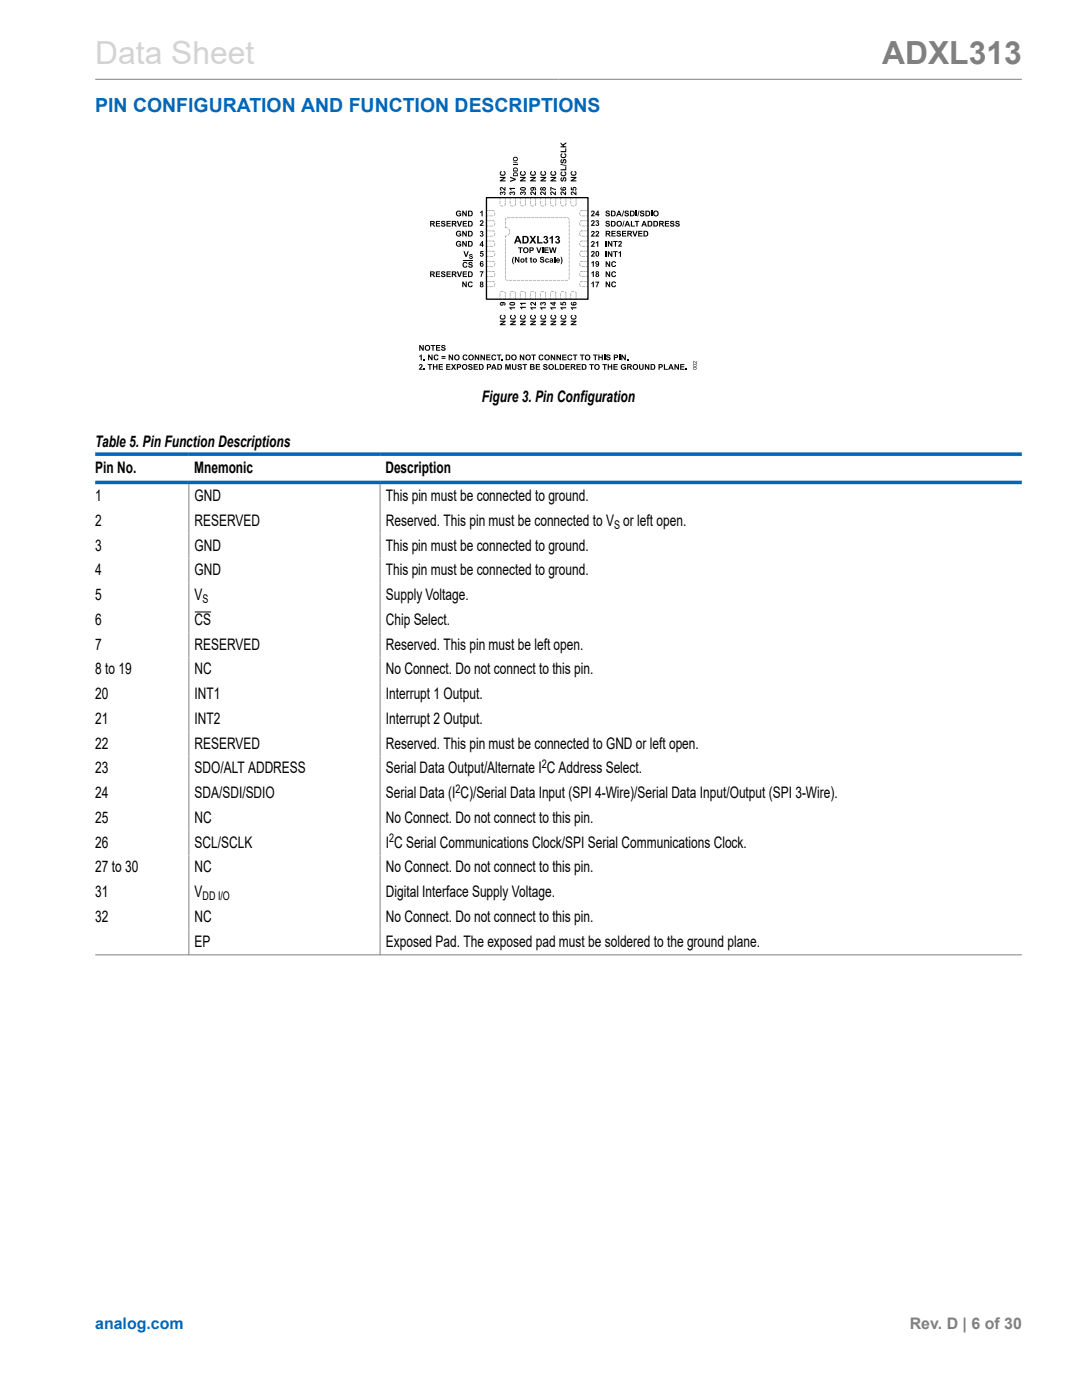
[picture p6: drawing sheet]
<svg xmlns="http://www.w3.org/2000/svg" width="216mm" height="279mm" viewBox="0 0 216 279" stroke-linecap="round" stroke-linejoin="round" font-family="sans-serif">
<defs><g id="words">
<text font-size="6.3" fill="#d3d3d3" x="19" y="12.7">Data Sheet</text>
<text font-size="6.3" fill="#808080" x="176" y="12.7">ADXL313</text>
<text font-size="3.9" fill="#0067b8" x="19" y="22.3">PIN CONFIGURATION AND FUNCTION DESCRIPTIONS</text>
<g font-size="3.2">
<text x="96.2" y="80.2">Figure 3. Pin Configuration</text>
<text x="19" y="89.3">Table 5. Pin Function Descriptions</text>
<text x="19" y="94.4">Pin No.</text>
<text x="38.7" y="94.4">Mnemonic</text>
<text x="76.9" y="94.4">Description</text>
<text x="19" y="100">1</text>
<text x="38.8" y="100">GND</text>
<text x="77" y="100">This pin must be connected to ground.</text>
<text x="19" y="105">2</text>
<text x="38.8" y="105">RESERVED</text>
<text x="77" y="105">Reserved. This pin must be connected to V or left open.</text>
<text x="19" y="109.9">3</text>
<text x="38.8" y="109.9">GND</text>
<text x="77" y="109.9">This pin must be connected to ground.</text>
<text x="19" y="114.8">4</text>
<text x="19" y="119.8">5</text>
<text x="38.8" y="114.8">GND</text>
<text x="38.8" y="119.8">V</text>
<text x="77" y="114.8">This pin must be connected to ground.</text>
<text x="77" y="119.8">Supply Voltage.</text>
<text x="19" y="124.7">6</text>
<text x="38.8" y="124.7">CS</text>
<text x="77" y="124.7">Chip Select.</text>
<text x="19" y="129.7">7</text>
<text x="38.8" y="129.7">RESERVED</text>
<text x="77" y="129.7">Reserved. This pin must be left open.</text>
<text x="19" y="134.6">8 to 19</text>
<text x="38.8" y="134.6">NC</text>
<text x="77" y="134.6">No Connect. Do not connect to this pin.</text>
<text x="19" y="139.5">20</text>
<text x="38.8" y="139.5">INT1</text>
<text x="77" y="139.5">Interrupt 1 Output.</text>
<text x="19" y="144.5">21</text>
<text x="19" y="149.4">22</text>
<text x="38.8" y="144.5">INT2</text>
<text x="38.8" y="149.4">RESERVED</text>
<text x="77" y="144.5">Interrupt 2 Output.</text>
<text x="77" y="149.4">Reserved. This pin must be connected to GND or left open.</text>
<text x="19" y="154.3">23</text>
<text x="38.8" y="154.3">SDO/ALT ADDRESS</text>
<text x="77" y="154.3">Serial Data Output/Alternate I C Address Select.</text>
<text x="19" y="159.3">24</text>
<text x="38.8" y="159.3">SDA/SDI/SDIO</text>
<text x="77" y="159.3">Serial Data (I C)/Serial Data Input (SPI 4-Wire)/Serial Data Input/Output (SPI 3-Wire).</text>
<text x="19" y="164.2">25</text>
<text x="38.8" y="164.2">NC</text>
<text x="77" y="164.2">No Connect. Do not connect to this pin.</text>
<text x="19" y="169.2">26</text>
<text x="38.8" y="169.2">SCL/SCLK</text>
<text x="77" y="169.2">I C Serial Communications Clock/SPI Serial Communications Clock.</text>
<text x="19" y="174.1">27 to 30</text>
<text x="19" y="179">31</text>
<text x="38.8" y="174.1">NC</text>
<text x="38.8" y="179">V</text>
<text x="77" y="174.1">No Connect. Do not connect to this pin.</text>
<text x="77" y="179">Digital Interface Supply Voltage.</text>
<text x="19" y="184">32</text>
<text x="38.8" y="184">NC</text>
<text x="77" y="184">No Connect. Do not connect to this pin.</text>
<text x="38.8" y="188.9">EP</text>
<text x="77" y="188.9">Exposed Pad. The exposed pad must be soldered to the ground plane.</text>
</g>
<text font-size="3.2" fill="#0067b8" x="19" y="265.3">analog.com</text>
<text font-size="3.2" fill="#808080" x="181.5" y="265.3">Rev. D | 6 of 30</text>
<g font-size="2.4">
<text x="122.5" y="105.6">S</text>
<text x="40.4" y="120.4">S</text>
<text x="108.1" y="153.3">2</text>
<text x="90.9" y="158.2">2</text>
<text x="77.7" y="168.1">2</text>
<text x="40.4" y="179.7">DD I/O</text>
</g>
</g></defs>
<path d="M19 15.8h184.9" fill="none" stroke="#808080" stroke-width=".2"/>
<g fill="#000">
<path d="M99.8 34.2l.2-.1 .1 .2-.1 .1a.35 .35 0 0 0 .3 .5 .35 .35 0 0 0 .3-.5l-.1-.1v-.2a.55 .55 0 0 1 .2 .8 .55 .55 0 0 1-.8 .1 .55 .55 0 0 1-.1-.8zM99.8 38.3l.2-.1 .3 .2a.36 .36 0 0 1 .6 0 .36 .36 0 0 1-.3 .6l-.1-.3a.17 .17 0 0 0 .2-.2 .17 .17 0 0 0-.3-.1 .17 .17 0 0 0 0 .3l-.5-.2 .1 .4a.35 .35 0 0 1-.3-.2 .35 .35 0 0 1 .1-.4zM99.8 37.4a.68 .68 0 0 1 .9 .4v-.5h.2v.8l-.3-.1a.62 .62 0 0 0-.7-.4l.2 .5-.4-.3zM99.7 35.3h1.2v.2l-.8 .5h.8v.2h-1.2v-.2l.8-.5h-.8zM101.7 38.3l.2-.1 .3 .2a.36 .36 0 0 1 .6 0 .36 .36 0 0 1-.3 .6l-.1-.3a.17 .17 0 0 0 .2-.2 .17 .17 0 0 0-.3-.1 .17 .17 0 0 0 0 .3l-.5-.2 .1 .4a.35 .35 0 0 1-.3-.2 .35 .35 0 0 1 .1-.4zM101.6 37.5h1.2v.2h-.8l.1 .3h-.2zM101.8 35.3l1.1 .4v.2l-1.1 .4v-.2l.8-.3-.8-.3zM102.4 32.7h.9v.2h-.9zM102.4 32.3l.9 .2v.1l-.9-.2zM103.9 34.2l.2-.1v.2l-.1 .1a.35 .35 0 0 0 .3 .5 .35 .35 0 0 0 .4-.5l-.2-.1v-.2a.55 .55 0 0 1 .2 .8 .55 .55 0 0 1-.7 .1 .55 .55 0 0 1-.1-.8zM103.9 38.3l.2-.1 .2 .2a.36 .36 0 0 1 .6 0 .36 .36 0 0 1-.3 .6v-.3a.17 .17 0 0 0 .1-.2 .17 .17 0 0 0-.2-.1 .17 .17 0 0 0-.1 .3l-.4-.2 .1 .4a.35 .35 0 0 1-.3-.2 .35 .35 0 0 1 .1-.4zM103.8 35.3h1.1v.2l-.7 .5h.7v.2h-1.1v-.2l.7-.5h-.7z"/>
<path d="M105.9 34.2l.2-.1 .1 .2-.2 .1a.35 .35 0 0 0 .3 .5 .35 .35 0 0 0 .4-.5l-.2-.1 .1-.2a.55 .55 0 0 1 .2 .8 .55 .55 0 0 1-.8 .1 .55 .55 0 0 1-.1-.8zM105.9 38.3a.68 .68 0 0 1 .8 .3v-.4h.2v.8l-.2-.1a.62 .62 0 0 0-.7-.4l.2 .4-.4-.2zM105.8 35.3h1.1v.2l-.7 .5h.7v.2h-1.1v-.2l.7-.5h-.7zM107.9 34.2l.2-.1 .1 .2-.1 .1a.35 .35 0 0 0 .3 .5 .35 .35 0 0 0 .3-.5l-.2-.1 .1-.2a.55 .55 0 0 1 .2 .8 .55 .55 0 0 1-.8 .1 .55 .55 0 0 1-.1-.8zM107.9 38.3a.68 .68 0 0 1 .8 .3v-.4h.2v.8l-.2-.1a.62 .62 0 0 0-.7-.4l.1 .4-.3-.2zM107.8 35.3h1.2v.2l-.8 .5h.8v.2h-1.2v-.2l.8-.5h-.8zM109.8 37.3l1.1 .4v.2l-.9-.3v.5h-.2zM109.9 34.2l.3-.1v.2l-.1 .1a.35 .35 0 0 0 .3 .5 .35 .35 0 0 0 .3-.5l-.1-.1v-.2a.55 .55 0 0 1 .2 .8 .55 .55 0 0 1-.8 .1 .55 .55 0 0 1-.1-.8zM109.9 38.3a.68 .68 0 0 1 .8 .3v-.4h.2v.8l-.2-.1a.62 .62 0 0 0-.7-.4l.1 .4-.3-.2zM109.8 35.3h1.2v.2l-.8 .5h.8v.2h-1.2v-.2l.8-.5h-.8zM112 34.3l.2-.1v.2l-.1 .1a.35 .35 0 0 0 .3 .5 .35 .35 0 0 0 .4-.5l-.2-.1v-.2a.55 .55 0 0 1 .2 .8 .55 .55 0 0 1-.8 .1 .55 .55 0 0 1 0-.8zM112 30.7l.2-.1v.2l-.1 .1a.35 .35 0 0 0 .3 .4 .35 .35 0 0 0 .4-.4l-.2-.1v-.2a.55 .55 0 0 1 .2 .8 .55 .55 0 0 1-.8 .1 .55 .55 0 0 1 0-.8z"/>
<path d="M111.9 35.5l.3-.1-.2 .5 .1 .1 .1-.1a.43 .43 0 0 1 .6-.5 .43 .43 0 0 1 .1 .7l-.3 .2v-.3a.22 .22 0 0 0 .2-.2 .22 .22 0 0 0-.2-.2 .41 .41 0 0 1-.2 .5 .41 .41 0 0 1-.5-.1zM111.9 31.9l.3-.1-.2 .5 .1 .1 .1-.1a.43 .43 0 0 1 .6-.5 .43 .43 0 0 1 .1 .7l-.3 .2v-.3a.22 .22 0 0 0 .2-.2 .22 .22 0 0 0-.2-.2 .41 .41 0 0 1-.2 .5 .41 .41 0 0 1-.5-.1zM111.9 38.3a.68 .68 0 0 1 .9 .3v-.4h.2v.8l-.3-.1a.62 .62 0 0 0-.7-.4l.2 .4-.4-.2zM111.9 33.8h.9v-.6h.2v.8h-1.1zM111.9 30.2h.9v-.6h.2v.8h-1.1zM111.9 28.4l.4 .4 .7-.4v.3l-.5 .3 .1 .2h.4v.2h-1.1v-.2h.5l-.5-.5zM111.8 32.7l1.2 .3v.2l-1.2-.3zM114 34.2l.2-.1v.2l-.1 .1a.35 .35 0 0 0 .3 .5 .35 .35 0 0 0 .4-.5l-.2-.1 .1-.2a.55 .55 0 0 1 .2 .8 .55 .55 0 0 1-.8 .1 .55 .55 0 0 1-.1-.8zM113.9 37.3h.2v.5h.2a.38 .38 0 0 1 .3-.5 .38 .38 0 0 1 .4 .3 .38 .38 0 0 1-.3 .5l.1-.3a.19 .19 0 0 0-.2-.3 .21 .21 0 0 0-.1 .4v.1l-.6-.1zM114 38.3a.68 .68 0 0 1 .8 .3v-.4h.2v.8l-.2-.1a.62 .62 0 0 0-.7-.4l.1 .4-.3-.2zM113.9 35.3h1.1v.2l-.7 .5h.7v.2h-1.1v-.2l.7-.5h-.7zM87 44.1h.8v.2h-.6v.2h.6v.2h-.6v.3h.6v.2h-.8z"/>
<path d="M87 54.2h.8v.2h-.6v.2h.6v.2h-.6v.3h.6v.2h-.8zM88.1 44.2l.5-.1 .2 .2 .1 .1h-.3l-.3-.1-.1 .1 .1 .1a.43 .43 0 0 1 .6 .5 .43 .43 0 0 1-.8 .1l-.1-.2 .2-.1a.22 .22 0 0 0 .2 .3 .22 .22 0 0 0 .2-.3 .43 .43 0 0 1-.5-.2 .43 .43 0 0 1 0-.4zM88.1 54.2h.5l.2 .1 .1 .2h-.3l-.3-.2-.1 .1 .1 .1a.43 .43 0 0 1 .6 .6 .43 .43 0 0 1-.8 .1l-.1-.3h.2a.22 .22 0 0 0 .2 .3 .22 .22 0 0 0 .2-.3 .43 .43 0 0 1-.5-.2 .43 .43 0 0 1 0-.5zM89.1 44.1h.8v.2h-.6v.2h.6v.2h-.6v.3h.7v.2h-.9zM89.1 54.2h.8v.2h-.6v.2h.6v.2h-.6v.3h.7v.2h-.9zM91.1 42.2l.6-.2 .3 .4h-.2a.32 .32 0 0 0-.5 0 .32 .32 0 0 0 0 .4 .32 .32 0 0 0 .5 0h-.3v-.2h.5v.4a.62 .62 0 0 1-.9 .1 .62 .62 0 0 1 0-.9zM91.1 46.2l.6-.1 .3 .3h-.2a.32 .32 0 0 0-.5 0 .32 .32 0 0 0 0 .5 .32 .32 0 0 0 .5-.1h-.3v-.2h.5v.4a.62 .62 0 0 1-.9 .1 .62 .62 0 0 1 0-.9zM91.1 48.2l.6-.1 .3 .3h-.2a.32 .32 0 0 0-.5 0 .32 .32 0 0 0 0 .5 .32 .32 0 0 0 .5-.1h-.3v-.2h.5v.5a.62 .62 0 0 1-.9 0 .62 .62 0 0 1 0-.9zM91.1 44.1h.3l.3 .8 .3-.8h.2l-.4 1.1h-.2zM91.1 54.2h.3l.3 .8 .3-.8h.2l-.4 1.1h-.2zM92.2 42h.3l.4 .8v-.8h.2v1.2h-.2l-.4-.8v.8h-.3zM92.2 46.1h.3l.4 .7v-.7h.2v1.1h-.2l-.4-.7v.7h-.3z"/>
<path d="M92.2 48.1h.3l.4 .7v-.7h.2v1.1h-.2l-.4-.7v.7h-.3zM92.2 56.2h.3l.4 .7v-.7h.2v1.1h-.2l-.4-.7v.7h-.3zM92.3 44.1h.9v.2h-.6v.2h.5v.2h-.5v.3h.6v.2h-.9zM92.3 54.2h.9v.2h-.6v.2h.5v.2h-.5v.3h.6v.2h-.9zM92.5 50.1h.2l.3 .9 .3-.9h.2l-.4 1.2h-.2zM93.7 50.8l.4-.1 .2 .3-.3-.1-.2 .1a.39 .39 0 0 1 .5 .3 .39 .39 0 0 1-.3 .5 .39 .39 0 0 1-.4-.4l.2-.1a.18 .18 0 0 0 .2 .2 .18 .18 0 0 0 .1-.2 .34 .34 0 0 1-.4-.1 .34 .34 0 0 1 0-.4zM93.5 56.3l.6-.1 .2 .3h-.2l-.1-.1a.35 .35 0 0 0-.4 .3 .35 .35 0 0 0 .4 .4l.1-.2 .2 .1a.55 .55 0 0 1-.8 .2 .55 .55 0 0 1 0-.9zM95.9 46.2a.31 .31 0 0 1 .4 0 .31 .31 0 0 1 0 .4 .36 .36 0 0 1 0 .6 .36 .36 0 0 1-.6-.3h.2a.17 .17 0 0 0 .3 .1 .17 .17 0 0 0 .1-.2 .17 .17 0 0 0-.3-.1l.2-.4-.4 .1zM95.7 54.1h.8l-.4 1.2h-.2v-.2l.3-.8h-.5zM95.9 50.1h.6v.2h-.5v.2a.38 .38 0 0 1 .5 .3 .38 .38 0 0 1-.3 .4 .38 .38 0 0 1-.5-.3l.3 .1a.19 .19 0 0 0 .3-.2 .19 .19 0 0 0-.3-.1h-.2zM95.8 42.3l.5-.3v1.2h-.2v-.8l-.3 .1zM95.9 44a.42 .42 0 0 1 .6 .3 .42 .42 0 0 1-.4 .5l.4 .1v.2h-.8l.1-.2a.62 .62 0 0 0 .4-.7l-.5 .1z"/>
<path d="M102.4 51.2h.2l-.2 .8 .2 .7a1.01 1.01 0 0 1-.2-1.5zM102.7 51.3h.3l.4 .7v-.7h.2v1.1h-.2l-.4-.7v.7h-.3zM103.4 49.4h.9v.2h-.3v.9h-.3v-.9h-.3zM104.9 51.4l.2-.1v.3h.1v.2h-.1v.4l.1 .2-.3-.1-.1-.5zM105.7 47.1h.3l.3 .5 .3-.5h.4l-.5 .7 .5 .8h-.3l-.4-.5-.3 .5h-.4l.5-.8zM105.8 51.4l.2-.1v.3h.2v.2h-.2l.1 .4 .1 .2-.3-.1-.2-.5zM107.2 47.1h.3v1.2h.8v.3h-1.1zM107 49.4h.2l.3 .8 .3-.8h.3l-.4 1.1h-.3zM107.9 51.3h.4l.3 .2v.1h-.2l-.3-.1-.1 .1 .1 .1a.43 .43 0 0 1 .5 .5 .43 .43 0 0 1-.8 .1l-.1-.3h.2a.22 .22 0 0 0 .3 .3 .22 .22 0 0 0 .1-.3 .43 .43 0 0 1-.4-.2 .43 .43 0 0 1 0-.5zM108.2 49.4h.2v1.1h-.2zM108.6 47.2a.41 .41 0 0 1 .6 0 .41 .41 0 0 1-.1 .6 .48 .48 0 0 1 0 .8 .48 .48 0 0 1-.7-.4h.3a.23 .23 0 0 0 .3 .1 .23 .23 0 0 0 .1-.3 .23 .23 0 0 0-.3-.1v-.2a.18 .18 0 0 0 .2-.2 .18 .18 0 0 0-.2-.2l-.1 .2h-.3zM108.6 49.4h.9v.2h-.7v.2h.6v.2h-.6v.3h.7v.2h-.9z"/>
<path d="M108.9 51.7l.4-.1 .2 .2-.3-.1a.23 .23 0 0 0-.2 .3 .23 .23 0 0 0 .3 .2l.2-.1a.42 .42 0 0 1-.6 .2 .42 .42 0 0 1 0-.6zM109.6 49.4h.2l.2 .7 .2-.7h.3l.2 .8 .1-.8h.3l-.3 1.1h-.3l-.2-.9-.2 .9h-.3zM109.7 47.5l.4-.4h.2v1.5h-.3v-1.1l-.3 .2zM110.6 51.3h.2v1.1h-.2zM110.9 47.2a.41 .41 0 0 1 .6 0 .41 .41 0 0 1 0 .6 .48 .48 0 0 1 0 .8 .48 .48 0 0 1-.7-.4h.2a.23 .23 0 0 0 .3 .1 .23 .23 0 0 0 .2-.3 .23 .23 0 0 0-.4-.1l.1-.2a.18 .18 0 0 0 .2-.2 .18 .18 0 0 0-.2-.2l-.2 .2h-.2zM111.8 51.2a.9 .9 0 0 1 0 1.5l.2-.7zM118 52.4l.5-.3v1.1h-.2v-.8l-.3 .2zM118 54.4l.5-.3v1.2h-.2v-.9l-.3 .2zM118 56.5l.5-.3v1.1h-.2v-.8l-.3 .2zM118.1 42.1a.42 .42 0 0 1 .5 .3 .42 .42 0 0 1-.3 .5l.4 .1v.2h-.8l.1-.2a.62 .62 0 0 0 .4-.7l-.5 .1zM118.1 44a.42 .42 0 0 1 .5 .3 .42 .42 0 0 1-.3 .5l.4 .1v.2h-.8l.1-.2a.62 .62 0 0 0 .4-.7l-.5 .1zM118.1 46.2a.42 .42 0 0 1 .5 .2 .42 .42 0 0 1-.3 .6h.4v.2h-.8l.1-.2a.62 .62 0 0 0 .4-.7l-.5 .1z"/>
<path d="M118.1 48.2a.42 .42 0 0 1 .5 .3 .42 .42 0 0 1-.3 .5l.4 .1v.2h-.8l.1-.3a.62 .62 0 0 0 .4-.7l-.5 .2zM118.1 50.2a.42 .42 0 0 1 .5 .2 .42 .42 0 0 1-.3 .6h.4v.2h-.8l.1-.2a.62 .62 0 0 0 .4-.7l-.5 .1zM118.9 44a.31 .31 0 0 1 .5 0 .31 .31 0 0 1-.1 .5 .36 .36 0 0 1 0 .6 .36 .36 0 0 1-.5-.3h.2a.17 .17 0 0 0 .3 .1 .17 .17 0 0 0 0-.3 .17 .17 0 0 0-.2 0l.2-.4h-.5zM118.8 56.2h.8l-.4 1.1h-.2v-.1l.3-.8h-.5zM118.9 48.4l.5-.3v1.2h-.2v-.9l-.3 .2zM118.9 46.2a.42 .42 0 0 1 .6 .2 .42 .42 0 0 1-.3 .6h.4v.2h-.8l.1-.2a.62 .62 0 0 0 .4-.7l-.5 .1zM120.9 42.1l.5-.1 .3 .2v.2h-.2l-.3-.2-.2 .1 .2 .1a.43 .43 0 0 1 .5 .6 .43 .43 0 0 1-.8 .1l-.1-.3h.2a.22 .22 0 0 0 .2 .2 .22 .22 0 0 0 .2-.3 .43 .43 0 0 1-.4-.1 .43 .43 0 0 1-.1-.5zM120.9 44.2l.5-.1 .3 .2v.1h-.2l-.3-.1-.2 .1 .2 .1a.43 .43 0 0 1 .5 .5 .43 .43 0 0 1-.8 .1l-.1-.2 .2-.1a.22 .22 0 0 0 .2 .3 .22 .22 0 0 0 .2-.3 .43 .43 0 0 1-.4-.2 .43 .43 0 0 1-.1-.4zM120.8 48.1h.3v1.1h-.3zM120.8 50.1h.3v1.2h-.3zM120.8 52.1h.3l.4 .8v-.8h.3v1.2h-.3l-.4-.8v.8h-.3zM120.8 54.2h.3l.4 .7v-.7h.3v1.1h-.3l-.4-.7v.7h-.3z"/>
<path d="M120.8 56.2h.3l.4 .7v-.7h.3v1.1h-.3l-.4-.7v.7h-.3zM121.3 48.1h.2l.5 .7v-.7h.2v1.1h-.2l-.5-.7v.7h-.2zM121.3 50.1h.2l.5 .8v-.8h.2v1.2h-.2l-.5-.8v.8h-.2zM122 46.1h.8v.2h-.6v.2h.6v.2h-.6v.3h.7v.2h-.9zM122.4 48.1h.9v.2h-.4v.9h-.2v-.9h-.3zM122.4 50.1h.9v.2h-.4v1h-.2v-1h-.3zM122.1 52.3l.6-.1 .2 .3h-.2l-.1-.1a.35 .35 0 0 0-.4 .3 .35 .35 0 0 0 .4 .3l.1-.1h.2a.55 .55 0 0 1-.8 .2 .55 .55 0 0 1 0-.8zM122.1 54.3l.6-.1 .2 .3h-.2l-.1-.1a.35 .35 0 0 0-.4 .3 .35 .35 0 0 0 .4 .4l.1-.2h.2a.55 .55 0 0 1-.8 .3 .55 .55 0 0 1 0-.9zM122.1 56.3l.6-.1 .2 .3h-.2l-.1-.1a.35 .35 0 0 0-.4 .3 .35 .35 0 0 0 .4 .4l.1-.2 .2 .1a.55 .55 0 0 1-.8 .2 .55 .55 0 0 1 0-.9zM123.1 46.1h.5l.3 .1v.2h-.2l-.3-.2-.1 .1 .1 .2a.43 .43 0 0 1 .5 .5 .43 .43 0 0 1-.8 .1l-.1-.3h.2a.22 .22 0 0 0 .2 .3 .22 .22 0 0 0 .2-.3 .43 .43 0 0 1-.4-.2 .43 .43 0 0 1-.1-.5zM123.4 50.4l.5-.3v1.2h-.2v-.9l-.3 .2zM124.4 42h.1l-.3 1.2h-.1z"/>
<path d="M123.5 48.2a.42 .42 0 0 1 .6 .2 .42 .42 0 0 1-.4 .6h.4v.2h-.8l.1-.2a.62 .62 0 0 0 .4-.7l-.4 .1zM124.1 46.1h.9v.2h-.7v.2h.6v.2h-.6v.3h.7v.2h-.9zM124.4 44.1h.2l-.3 1.1h-.1zM124.7 42.1l.5-.1 .2 .2 .1 .2h-.3l-.3-.2-.1 .1 .2 .1a.43 .43 0 0 1 .5 .6 .43 .43 0 0 1-.8 .1l-.1-.3h.2a.22 .22 0 0 0 .2 .2 .22 .22 0 0 0 .2-.3 .43 .43 0 0 1-.4-.1 .43 .43 0 0 1-.1-.5zM125.9 44.1h.2v.9h.6v.2h-.8zM126.2 46.1h.2l.3 .8 .3-.8h.2l-.4 1.1h-.2zM126.8 42h.3v1.2h-.3zM126.6 44.1h.9v.2h-.3v.9h-.2v-.9h-.4zM127.4 42h.2l-.3 1.2h-.1zM127.3 46.1h.9v.2h-.6v.2h.5v.2h-.5v.3h.6v.2h-.9zM127.8 42.1l.5-.1 .2 .2 .1 .2h-.3l-.3-.2-.1 .1 .1 .1a.43 .43 0 0 1 .6 .6 .43 .43 0 0 1-.8 .1l-.1-.3h.2a.22 .22 0 0 0 .2 .2 .22 .22 0 0 0 .2-.3 .43 .43 0 0 1-.5-.1 .43 .43 0 0 1 0-.5zM129.9 42h.3v1.2h-.3z"/>
<path d="M132.7 44.1h.8v.2h-.6v.2h.6v.2h-.6v.3h.6v.2h-.8zM133.8 44.2l.5-.1 .2 .2 .1 .1h-.3l-.3-.1-.1 .1 .1 .1a.43 .43 0 0 1 .6 .5 .43 .43 0 0 1-.8 .1l-.1-.2 .2-.1a.22 .22 0 0 0 .2 .3 .22 .22 0 0 0 .2-.3 .43 .43 0 0 1-.5-.2 .43 .43 0 0 1 0-.4zM134.9 44.2l.5-.1 .2 .2v.1h-.2l-.3-.1-.1 .1 .1 .1a.43 .43 0 0 1 .5 .5 .43 .43 0 0 1-.7 .1l-.2-.2 .2-.1a.22 .22 0 0 0 .3 .3 .22 .22 0 0 0 .2-.3 .43 .43 0 0 1-.5-.2 .43 .43 0 0 1 0-.4zM83.7 68.9h.2l.4 .7v-.7h.3v1.1h-.3l-.4-.7v.7h-.2zM83.7 71l.5-.2v1.1h-.3v-.8l-.2 .1zM83.7 72.7a.42 .42 0 0 1 .6 .3 .42 .42 0 0 1-.4 .5l.4 .1v.2h-.7v-.2a.62 .62 0 0 0 .5-.7l-.5 .1zM84.5 71.7h.2v.2h-.2zM84.5 73.6h.2v.2h-.2zM85.4 70.8h.2l.5 .7v-.7h.2v1.1h-.2l-.5-.7v.7h-.2zM85.3 72.7h.9v.2h-.3v.9h-.2v-.9h-.4zM85.9 68.9h1v.1h-.4v1h-.2v-1h-.4zM86.4 72.7h.2v.4h.5v-.4h.2v1.1h-.2v-.5h-.5v.5h-.2z"/>
<path d="M87 68.9h.8v.1h-.6v.3h.6v.2h-.6v.3h.7v.2h-.9zM86.7 70.9l.5-.1 .3 .3h-.2l-.1-.1a.35 .35 0 0 0-.4 .3 .35 .35 0 0 0 .4 .4l.1-.2h.2a.55 .55 0 0 1-.8 .3 .55 .55 0 0 1 0-.9zM87.5 72.7h.9v.2h-.6v.2h.5v.2h-.5v.3h.6v.2h-.9zM88.1 68.9h.5l.3 .1v.2h-.2l-.3-.2-.1 .1 .1 .1a.43 .43 0 0 1 .5 .6 .43 .43 0 0 1-.8 .1l-.1-.3h.2a.22 .22 0 0 0 .3 .3 .22 .22 0 0 0 .1-.3 .43 .43 0 0 1-.4-.2 .43 .43 0 0 1-.1-.5zM89 72.7h.9v.2h-.6v.2h.5v.2h-.5v.3h.6v.2h-.9zM89.5 70.8h.2l.5 .7v-.7h.2v1.1h-.2l-.5-.7v.7h-.2zM90 72.7h.3l.2 .3 .2-.3h.3l-.4 .5 .4 .6h-.3l-.2-.4-.3 .4h-.2l.4-.6zM92.4 70.9l.6-.1 .3 .3h-.2l-.1-.1a.35 .35 0 0 0-.5 .3 .35 .35 0 0 0 .5 .4l.1-.2h.2a.55 .55 0 0 1-.9 .3 .55 .55 0 0 1 0-.9zM93.5 72.7h.5l.2 .1 .1 .2h-.3l-.2-.2-.2 .1 .2 .2a.43 .43 0 0 1 .5 .5 .43 .43 0 0 1-.8 .1l-.1-.3h.2a.22 .22 0 0 0 .2 .3 .22 .22 0 0 0 .2-.3 .43 .43 0 0 1-.4-.2 .43 .43 0 0 1-.1-.5zM94.5 72.7h.8v.2h-.6v.2h.6v.2h-.6v.3h.7v.2h-.9zM94.7 70.8h.2l.5 .7v-.7h.2v1.1h-.2l-.5-.7v.7h-.2zM95.9 70.8h.2l.5 .7v-.7h.2v1.1h-.3l-.4-.7v.7h-.2z"/>
<path d="M97 70.8h.9v.2h-.7v.2h.6v.2h-.6v.3h.7v.2h-.9zM98.2 70.9l.6-.1 .2 .3h-.2l-.1-.1a.35 .35 0 0 0-.4 .3 .35 .35 0 0 0 .4 .4l.1-.2h.2a.55 .55 0 0 1-.8 .3 .55 .55 0 0 1 0-.9zM99.1 70.8h.9v.2h-.3v.9h-.2v-.9h-.4zM100 71.7h.2v.2h-.2zM99.8 62.9l.2-.1 .1 .2-.1 .1a.35 .35 0 0 0 .3 .5 .35 .35 0 0 0 .3-.5l-.1-.1v-.2a.55 .55 0 0 1 .2 .8 .55 .55 0 0 1-.8 .1 .55 .55 0 0 1-.1-.8zM100.8 72.7h.4l.2 .7 .2-.7h.3v1.1h-.2v-.9l-.2 .9h-.2l-.3-.9v.9h-.2zM99.7 64h1.2v.2l-.8 .5h.8v.2h-1.2v-.2l.8-.5h-.8zM102.1 72.7h.3v.6a.24 .24 0 0 0 .2 .3 .24 .24 0 0 0 .2-.3v-.6h.3v.6a.46 .46 0 0 1-.5 .5 .46 .46 0 0 1-.5-.5zM101.9 62.9l.2-.1v.2l-.1 .1a.35 .35 0 0 0 .3 .5 .35 .35 0 0 0 .4-.5l-.2-.1 .1-.2a.55 .55 0 0 1 .2 .8 .55 .55 0 0 1-.8 .1 .55 .55 0 0 1-.1-.8zM101.6 61.3h1.2v.2h-.8l.1 .3h-.2zM101.8 64h1.1v.2l-.7 .5h.7v.2h-1.1v-.2l.7-.5h-.7zM103.4 72.7h.5l.2 .1v.2h-.2l-.3-.2-.1 .1 .1 .2a.43 .43 0 0 1 .5 .5 .43 .43 0 0 1-.7 .1l-.2-.3h.3a.22 .22 0 0 0 .2 .3 .22 .22 0 0 0 .2-.3 .43 .43 0 0 1-.5-.2 .43 .43 0 0 1 0-.5z"/>
<path d="M103.7 70.8h.2l.5 .7v-.7h.2v1.1h-.2l-.5-.7v.7h-.2zM103.9 62.9l.2-.1v.2l-.1 .1a.35 .35 0 0 0 .3 .5 .35 .35 0 0 0 .4-.5l-.2-.1v-.2a.55 .55 0 0 1 .2 .8 .55 .55 0 0 1-.7 .1 .55 .55 0 0 1-.1-.8zM104.3 72.7h.9v.2h-.4v.9h-.2v-.9h-.3zM103.8 64h1.1v.2l-.7 .5h.7v.2h-1.1v-.2l.7-.5h-.7zM103.8 61.2h1.1v.2h-.8l.2 .3h-.2zM103.8 60.4h1.1v.3h-.8l.2 .2h-.2zM106 70.8h.9v.2h-.3v.9h-.2v-.9h-.4zM105.9 62.9l.2-.1 .1 .2-.2 .1a.35 .35 0 0 0 .3 .5 .35 .35 0 0 0 .4-.5l-.2-.1 .1-.2a.55 .55 0 0 1 .2 .8 .55 .55 0 0 1-.8 .1 .55 .55 0 0 1-.1-.8zM105.9 60.4a.68 .68 0 0 1 .8 .3v-.4h.2v.7l-.2-.1a.62 .62 0 0 0-.7-.4l.2 .5-.4-.2zM106.9 72.7h.9v.2h-.7v.2h.6v.2h-.6v.3h.7v.2h-.9zM105.8 64h1.1v.2l-.7 .5h.7v.2h-1.1v-.2l.7-.5h-.7zM105.8 61.3h1.1v.2h-.8l.2 .3h-.2z"/>
<path d="M107.6 70.9l.6-.1 .3 .3h-.3l-.1-.1a.35 .35 0 0 0-.4 .3 .35 .35 0 0 0 .4 .4l.1-.2h.3a.55 .55 0 0 1-.9 .3 .55 .55 0 0 1 0-.9zM108.5 72.7h.5l.2 .1v.2h-.2l-.3-.2-.1 .1 .1 .2a.43 .43 0 0 1 .5 .5 .43 .43 0 0 1-.7 .1l-.2-.3h.3a.22 .22 0 0 0 .2 .3 .22 .22 0 0 0 .2-.3 .43 .43 0 0 1-.5-.2 .43 .43 0 0 1 0-.5zM107.9 62.9l.2-.1 .1 .2-.1 .1a.35 .35 0 0 0 .3 .5 .35 .35 0 0 0 .3-.5l-.2-.1 .1-.2a.55 .55 0 0 1 .2 .8 .55 .55 0 0 1-.8 .1 .55 .55 0 0 1-.1-.8zM107.9 60.4l.2-.1 .2 .2a.36 .36 0 0 1 .6 0 .36 .36 0 0 1-.3 .5v-.2a.17 .17 0 0 0 .1-.2 .17 .17 0 0 0-.2-.1 .17 .17 0 0 0-.1 .2l-.4-.1 .1 .4a.35 .35 0 0 1-.3-.3 .35 .35 0 0 1 .1-.3zM107.8 61.3h1.1v.2h-.8l.2 .3h-.2zM107.8 64h1.2v.2l-.8 .5h.8v.2h-1.2v-.2l.8-.5h-.8zM109.9 70.8h.2l.5 .7v-.7h.2v1.1h-.2l-.5-.7v.7h-.2zM109.9 62.9l.3-.1v.2l-.1 .1a.35 .35 0 0 0 .3 .5 .35 .35 0 0 0 .3-.5l-.1-.1v-.2a.55 .55 0 0 1 .2 .8 .55 .55 0 0 1-.8 .1 .55 .55 0 0 1-.1-.8zM110.7 72.7h.2v.9h.6v.2h-.8zM109.8 61.3h1.1v.2h-.8l.2 .3h-.2zM109.8 64h1.2v.2l-.8 .5h.8v.2h-1.2v-.2l.8-.5h-.8zM111 70.8h.3l.4 .7v-.7h.2v1.1h-.2l-.4-.7v.7h-.3z"/>
<path d="M112.2 70.8h.8v.2h-.6v.2h.6v.2h-.6v.3h.6v.2h-.8zM112 62.9l.2-.1v.2l-.1 .1a.35 .35 0 0 0 .3 .5 .35 .35 0 0 0 .4-.5l-.2-.1v-.2a.55 .55 0 0 1 .2 .8 .55 .55 0 0 1-.8 .1 .55 .55 0 0 1 0-.8zM111.8 60.3h.2v.4h.2a.38 .38 0 0 1 .3-.5 .38 .38 0 0 1 .5 .3 .38 .38 0 0 1-.3 .5l.1-.3a.19 .19 0 0 0-.3-.2 .19 .19 0 0 0 0 .3l-.1 .2-.6-.1zM112.8 72.7h.9v.2h-.7v.2h.6v.2h-.6v.3h.7v.2h-.9zM111.8 61.3h1.2v.2h-.9l.2 .3h-.2zM111.9 64h1.1v.2l-.8 .5h.8v.2h-1.1v-.2l.7-.5h-.7zM113.3 70.9l.6-.1 .3 .3h-.2l-.1-.1a.35 .35 0 0 0-.5 .3 .35 .35 0 0 0 .5 .4l.1-.2h.2a.55 .55 0 0 1-.8 .3 .55 .55 0 0 1-.1-.9zM114 62.9l.2-.1v.2l-.1 .1a.35 .35 0 0 0 .3 .5 .35 .35 0 0 0 .4-.5l-.2-.1 .1-.2a.55 .55 0 0 1 .2 .8 .55 .55 0 0 1-.8 .1 .55 .55 0 0 1-.1-.8zM114.3 70.8h.9v.2h-.3v.9h-.3v-.9h-.3zM113.9 64h1.1v.2l-.7 .5h.7v.2h-1.1v-.2l.7-.5h-.7zM115 72.7h.9v.2h-.7v.2h.6v.2h-.6v.3h.7v.2h-.9zM113.9 61.3h1.1v.2h-.8l.2 .3h-.2z"/>
<path d="M115.7 70.8h.9v.2h-.3v.9h-.2v-.9h-.4zM117.6 72.7h.9v.2h-.3v.9h-.3v-.9h-.3zM118.3 70.8h.9v.2h-.3v.9h-.2v-.9h-.4zM119.4 70.8h.2v.4h.5v-.4h.2v1.1h-.2v-.5h-.5v.5h-.2zM120.5 70.8h.3v1.1h-.3zM120.2 72.7h.9v.2h-.3v.9h-.3v-.9h-.3zM121.1 70.8h.5l.2 .1v.2h-.2l-.3-.2-.1 .1 .1 .2a.43 .43 0 0 1 .5 .5 .43 .43 0 0 1-.7 .1l-.2-.3h.2a.22 .22 0 0 0 .3 .3 .22 .22 0 0 0 .2-.3 .43 .43 0 0 1-.5-.2 .43 .43 0 0 1 0-.5zM121.3 72.7h.2v.4h.4v-.4h.3v1.1h-.3v-.5h-.4v.5h-.2zM122.4 72.7h.8v.2h-.6v.2h.6v.2h-.6v.3h.7v.2h-.9zM123.5 70.8h.3v1.1h-.3zM124 70.8h.2l.5 .7v-.7h.2v1.1h-.3l-.4-.7v.7h-.2zM124 72.8l.6-.1 .3 .3h-.2a.34 .34 0 0 0-.5-.1 .34 .34 0 0 0-.1 .5 .29 .29 0 0 0 .3 .2 .29 .29 0 0 0 .3-.2h-.3v-.2h.5v.4a.62 .62 0 0 1-.9 .1 .62 .62 0 0 1 0-.9z"/>
<path d="M125.1 71.7h.2v.2h-.2zM127.5 72.7h.2v.6a.24 .24 0 0 0 .3 .3 .24 .24 0 0 0 .2-.3v-.6h.2v.6a.46 .46 0 0 1-.4 .5 .46 .46 0 0 1-.5-.5zM128.7 72.7h.2l.5 .7v-.7h.2v1.1h-.3l-.4-.7v.7h-.2zM132.5 72.7h.2v.9h.6v.2h-.8zM134.6 72.7h.2l.5 .7v-.7h.2v1.1h-.3l-.4-.7v.7h-.2zM135.7 72.7h.9v.2h-.7v.2h.6v.2h-.6v.3h.7v.2h-.9zM136.8 73.6h.2v.2h-.2zM138.3 72.2l.3-.1 .3 .4 .1-.4v.5l-.5-.4-.1 .4z"/>
<path d="M102.5 34.5l.2-.1a.44 .44 0 0 1 .6 .4v.4h-.9zM102.6 34.6l-.1 .4h.7l-.1-.4z"/>
<path d="M102.5 33.5l.2-.1a.44 .44 0 0 1 .6 .5v.3h-.9zM102.6 33.7l-.1 .3h.7l-.1-.3z"/>
<path d="M102.3 31.7a.5 .5 0 0 1 1 0 .5 .5 0 0 1-1 0zM102.6 31.7a.3 .3 0 0 0 .6 0 .3 .3 0 0 0-.6 0z"/>
<path d="M103.9 37.4a.61 .61 0 0 1 .6-.1 .61 .61 0 0 1 .4 .5 .61 .61 0 0 1-.6 .3 .61 .61 0 0 1-.5-.6zM104 37.6v.2h.2l.6-.1-.3-.1z"/>
<path d="M105.9 37.4a.52 .52 0 0 1 .8-.1 .52 .52 0 0 1 .1 .7l-.1 .1v-.3l.1-.1-.3-.2a.36 .36 0 0 1-.2 .5 .36 .36 0 0 1-.4-.1 .36 .36 0 0 1 0-.5zM106 37.7a.2 .2 0 0 0 .4 0 .2 .2 0 0 0-.4 0z"/>
<path d="M107.9 37.4h.2l.2 .1a.34 .34 0 0 1 .5-.1 .34 .34 0 0 1 0 .6 .34 .34 0 0 1-.5-.1 .32 .32 0 0 1-.5 0 .32 .32 0 0 1 .1-.5zM107.9 37.7a.15 .15 0 0 0 .3 0 .15 .15 0 0 0-.3 0zM108.4 37.7a.2 .2 0 0 0 .4 0 .2 .2 0 0 0-.4 0z"/>
<path d="M111.9 37.4l.2-.1-.1 .4 .3 .1a.37 .37 0 0 1 .3-.5 .37 .37 0 0 1 .4 .4 .37 .37 0 0 1-.4 .4 .49 .49 0 0 1-.6-.1 .49 .49 0 0 1-.1-.6zM112.4 37.6a.2 .2 0 0 0 .4 0 .2 .2 0 0 0-.4 0z"/>
<path d="M85.8 44.1h.5a.33 .33 0 0 1 .4 .2 .33 .33 0 0 1-.2 .4l.3 .5h-.2l-.5-.4v.4h-.3zM86.1 44.3v.3l.4-.1-.1-.2z"/>
<path d="M85.8 54.2h.5a.33 .33 0 0 1 .4 .2 .33 .33 0 0 1-.2 .4l.3 .5h-.2l-.5-.5v.5h-.3zM86.1 54.4v.2l.4-.1-.1-.1z"/>
<path d="M90.1 44.1h.5a.33 .33 0 0 1 .5 .2 .33 .33 0 0 1-.3 .4l.4 .5h-.3l-.5-.4v.4h-.3zM90.4 44.3v.3l.4-.1v-.2z"/>
<path d="M90.1 54.2h.5a.33 .33 0 0 1 .5 .2 .33 .33 0 0 1-.3 .4l.4 .5h-.3l-.5-.5v.5h-.3zM90.4 54.4v.2l.4-.1v-.1z"/>
<path d="M93.4 42h.4a.57 .57 0 0 1 .5 .6 .57 .57 0 0 1-.5 .6h-.4zM93.6 42.2v.8a.39 .39 0 0 0 .5-.4 .39 .39 0 0 0-.5-.4z"/>
<path d="M93.4 44.1h.4a.57 .57 0 0 1 .5 .5 .57 .57 0 0 1-.5 .6h-.4zM93.6 44.3v.7a.39 .39 0 0 0 .5-.3 .39 .39 0 0 0-.5-.4z"/>
<path d="M93.4 46.1h.4a.57 .57 0 0 1 .5 .5 .57 .57 0 0 1-.5 .6h-.4zM93.6 46.3v.7a.39 .39 0 0 0 .5-.4 .39 .39 0 0 0-.5-.3z"/>
<path d="M93.4 48.1h.4a.57 .57 0 0 1 .5 .5 .57 .57 0 0 1-.5 .6h-.4zM93.6 48.3v.7a.39 .39 0 0 0 .5-.3 .39 .39 0 0 0-.5-.4z"/>
<path d="M93.4 54.2h.4a.57 .57 0 0 1 .5 .5 .57 .57 0 0 1-.5 .6h-.4zM93.6 54.3v.8a.39 .39 0 0 0 .5-.4 .39 .39 0 0 0-.5-.4z"/>
<path d="M95.9 56.3a.32 .32 0 0 1 .4-.1 .32 .32 0 0 1 0 .5 .34 .34 0 0 1 .1 .5 .34 .34 0 0 1-.5 0 .34 .34 0 0 1 0-.5l-.1-.2zM96 57a.17 .17 0 0 0 .3 0 .17 .17 0 0 0-.3 0zM96 56.5a.15 .15 0 0 0 .3 0 .15 .15 0 0 0-.3 0z"/>
<path d="M96.2 48.1h.2v.7h.1l-.1 .5h-.2v-.3h-.5zM96.2 48.4l-.3 .4h.3z"/>
<path d="M95.9 52.2l.3-.1 .2 .1 .1 .2h-.2l-.2-.1-.1 .3a.37 .37 0 0 1 .5 .2 .37 .37 0 0 1-.4 .5 .37 .37 0 0 1-.3-.4zM96 52.9a.2 .2 0 0 0 .4 0 .2 .2 0 0 0-.4 0z"/>
<path d="M103.8 52a.45 .45 0 0 1 .9 0 .45 .45 0 0 1-.9 0zM104.1 52a.23 .23 0 0 0 .4 0 .23 .23 0 0 0-.4 0z"/>
<path d="M103.2 47.1h.3l.6 1.5h-.4l-.1-.3h-.6l-.1 .3h-.3zM103.3 47.4l-.2 .6h.4z"/>
<path d="M104.2 47.1h.6a.76 .76 0 0 1 .7 .7 .76 .76 0 0 1-.7 .8h-.6zM104.5 47.3v1a.52 .52 0 0 0 .7-.5 .52 .52 0 0 0-.7-.5z"/>
<path d="M104.4 49.9a.58 .58 0 0 1 1.1 0 .58 .58 0 0 1-1.1 0zM104.6 49.9a.36 .36 0 0 0 .7 0 .36 .36 0 0 0-.7 0z"/>
<path d="M105.6 49.4h.4a.4 .4 0 0 1 .5 .4 .4 .4 0 0 1-.6 .3v.4h-.3zM105.9 49.6v.3a.24 .24 0 0 0 .2 0 .24 .24 0 0 0 .2-.2z"/>
<path d="M106.3 52a.45 .45 0 0 1 .9 0 .45 .45 0 0 1-.9 0zM106.5 52a.25 .25 0 0 0 .5 0 .25 .25 0 0 0-.5 0z"/>
<path d="M109.8 51.6a.35 .35 0 0 1 .4 0 .35 .35 0 0 1 .2 .3v.5l-.2-.1a.29 .29 0 0 1-.4 .1 .29 .29 0 0 1-.1-.4 .29 .29 0 0 1 .4-.1v-.2l-.4 .1zM109.9 52.1a.16 .16 0 0 0 .3 0 .16 .16 0 0 0-.3 0z"/>
<path d="M111.1 51.7l.2-.1a.4 .4 0 0 1 .4 .5h-.5a.16 .16 0 0 0 .1 .2 .16 .16 0 0 0 .2-.2l.2 .1a.42 .42 0 0 1-.6 .1 .42 .42 0 0 1 0-.6zM111.2 51.8v.1h.3l-.1-.2z"/>
<path d="M118.9 52.2a.55 .55 0 0 1 .7 .3 .55 .55 0 0 1-.3 .7h-.3l-.2-.2 .4 .1 .1-.3a.35 .35 0 0 1-.5-.1 .35 .35 0 0 1 .1-.5zM118.9 52.5a.2 .2 0 0 0 .4 0 .2 .2 0 0 0-.4 0z"/>
<path d="M118.9 54.2a.32 .32 0 0 1 .5 0 .32 .32 0 0 1 0 .4 .34 .34 0 0 1 0 .6 .34 .34 0 0 1-.5 0 .34 .34 0 0 1 .1-.6l-.1-.1zM119 54.9a.2 .2 0 0 0 .4 0 .2 .2 0 0 0-.4 0zM119 54.4a.15 .15 0 0 0 .3 0 .15 .15 0 0 0-.3 0z"/>
<path d="M118.9 50.2a.46 .46 0 0 1 .6 .1 .46 .46 0 0 1 0 .6 .39 .39 0 0 1-.4 .3 .39 .39 0 0 1-.3-.5zM119.1 50.3l-.1 .5 .2 .3 .1-.6z"/>
<path d="M119.3 42h.2v.7h.1l-.1 .5h-.3v-.3h-.4zM119.2 42.4l-.2 .3h.2z"/>
<path d="M120.8 46.1h.5a.33 .33 0 0 1 .5 .2 .33 .33 0 0 1-.3 .4l.4 .5h-.3l-.5-.5v.5h-.3zM121.1 46.3v.2l.4-.1v-.1z"/>
<path d="M121.9 42h.4a.57 .57 0 0 1 .6 .6 .57 .57 0 0 1-.6 .6h-.4zM122.1 42.2v.8a.39 .39 0 0 0 .5-.4 .39 .39 0 0 0-.5-.4z"/>
<path d="M121.9 44.1h.4a.57 .57 0 0 1 .6 .5 .57 .57 0 0 1-.6 .6h-.4zM122.1 44.3v.7a.39 .39 0 0 0 .5-.3 .39 .39 0 0 0-.5-.4z"/>
<path d="M123 44.6a.6 .6 0 0 1 1.2 0 .6 .6 0 0 1-1.2 0zM123.2 44.7a.4 .4 0 0 0 .8 0 .4 .4 0 0 0-.8 0z"/>
<path d="M123.4 42h.2l.5 1.2h-.3l-.1-.3h-.4l-.1 .3h-.3zM123.5 42.3l-.2 .4h.4z"/>
<path d="M125.2 46.1h.5a.33 .33 0 0 1 .4 .2 .33 .33 0 0 1-.3 .4l.4 .5h-.3l-.5-.5v.5h-.2zM125.4 46.3v.2l.5-.1-.1-.1z"/>
<path d="M125.7 42h.4a.57 .57 0 0 1 .6 .6 .57 .57 0 0 1-.6 .6h-.4zM125.9 42.2v.8a.39 .39 0 0 0 .5-.4 .39 .39 0 0 0-.5-.4z"/>
<path d="M125.1 44.1h.2l.5 1.1h-.3l-.1-.2h-.5v.2h-.3zM125.2 44.4l-.2 .4h.3z"/>
<path d="M128.4 46.1h.4a.57 .57 0 0 1 .6 .5 .57 .57 0 0 1-.6 .6h-.4zM128.6 46.3v.7a.39 .39 0 0 0 .5-.4 .39 .39 0 0 0-.5-.3z"/>
<path d="M128.8 42h.4a.57 .57 0 0 1 .5 .6 .57 .57 0 0 1-.5 .6h-.4zM129 42.2v.8a.39 .39 0 0 0 .5-.4 .39 .39 0 0 0-.5-.4z"/>
<path d="M128.4 44.1h.2l.5 1.1h-.2l-.1-.2h-.5l-.1 .2h-.2zM128.5 44.4l-.1 .4h.3z"/>
<path d="M129.2 44.1h.4a.57 .57 0 0 1 .6 .5 .57 .57 0 0 1-.5 .6h-.5zM129.5 44.3v.7a.39 .39 0 0 0 .4-.3 .39 .39 0 0 0-.4-.4z"/>
<path d="M130.3 42.6a.6 .6 0 0 1 1.2 0 .6 .6 0 0 1-1.2 0zM130.6 42.6a.36 .36 0 0 0 .7 0 .36 .36 0 0 0-.7 0z"/>
<path d="M130.4 44.1h.4a.57 .57 0 0 1 .5 .5 .57 .57 0 0 1-.5 .6h-.4zM130.6 44.3v.7a.39 .39 0 0 0 .5-.3 .39 .39 0 0 0-.5-.4z"/>
<path d="M131.5 44.1h.5a.33 .33 0 0 1 .4 .2 .33 .33 0 0 1-.2 .4l.3 .5h-.2l-.5-.4-.1 .4h-.2zM131.7 44.3v.3l.5-.1-.1-.2z"/>
<path d="M84.7 69.4a.6 .6 0 0 1 1.2 0 .6 .6 0 0 1-1.2 0zM85 69.4a.36 .36 0 0 0 .7 0 .36 .36 0 0 0-.7 0z"/>
<path d="M88.1 71.1h.8v.2h-.8zM88.1 71.4h.8v.2h-.8z"/>
<path d="M90.6 71.3a.6 .6 0 0 1 1.2 0 .6 .6 0 0 1-1.2 0zM90.9 71.3a.36 .36 0 0 0 .7 0 .36 .36 0 0 0-.7 0z"/>
<path d="M91.1 72.7h.4a.4 .4 0 0 1 .5 .4 .4 .4 0 0 1-.6 .3v.4h-.3zM91.4 72.9v.3a.24 .24 0 0 0 .3 0 .24 .24 0 0 0 .1-.2z"/>
<path d="M92.2 73.2a.58 .58 0 0 1 1.1 0 .58 .58 0 0 1-1.1 0zM92.4 73.3a.36 .36 0 0 0 .7 0 .36 .36 0 0 0-.7 0z"/>
<path d="M93.4 71.3a.6 .6 0 0 1 1.2 0 .6 .6 0 0 1-1.2 0zM93.7 71.3a.36 .36 0 0 0 .7 0 .36 .36 0 0 0-.7 0z"/>
<path d="M95.6 72.7h.4a.57 .57 0 0 1 .5 .5 .57 .57 0 0 1-.5 .6h-.4zM95.8 72.9v.7a.39 .39 0 0 0 .5-.4 .39 .39 0 0 0-.5-.3z"/>
<path d="M97.1 72.7h.4a.4 .4 0 0 1 .5 .4 .4 .4 0 0 1-.6 .3v.4h-.3zM97.4 72.9v.3a.24 .24 0 0 0 .2 0 .24 .24 0 0 0 .2-.2z"/>
<path d="M98.4 72.7h.3l.4 1.1h-.2l-.1-.3h-.5l-.1 .3h-.2zM98.5 72.9l-.1 .5h.3z"/>
<path d="M99.2 72.7h.5a.57 .57 0 0 1 .5 .5 .57 .57 0 0 1-.5 .6h-.5zM99.5 72.9v.7a.39 .39 0 0 0 .5-.4 .39 .39 0 0 0-.5-.3z"/>
<path d="M99.9 60.4a.52 .52 0 0 1 .7-.1 .52 .52 0 0 1 .1 .7h-.1v-.2l.1-.2-.3-.1a.36 .36 0 0 1-.1 .5 .36 .36 0 0 1-.5-.1 .36 .36 0 0 1 .1-.5zM99.9 60.7a.2 .2 0 0 0 .4 0 .2 .2 0 0 0-.4 0z"/>
<path d="M100.9 70.8h.4a.57 .57 0 0 1 .5 .5 .57 .57 0 0 1-.5 .6h-.4zM101.1 71v.7a.39 .39 0 0 0 .5-.4 .39 .39 0 0 0-.5-.3z"/>
<path d="M101.8 60.4a.61 .61 0 0 1 .6-.1 .61 .61 0 0 1 .4 .5 .61 .61 0 0 1-.7 .2 .61 .61 0 0 1-.4-.5zM101.8 60.6l.2 .2 .6-.2-.2-.1z"/>
<path d="M102 71.3a.6 .6 0 0 1 1.2 0 .6 .6 0 0 1-1.2 0zM102.2 71.3a.4 .4 0 0 0 .8 0 .4 .4 0 0 0-.8 0z"/>
<path d="M104.8 71.3a.6 .6 0 0 1 1.2 0 .6 .6 0 0 1-1.2 0zM105.1 71.3a.36 .36 0 0 0 .7 0 .36 .36 0 0 0-.7 0z"/>
<path d="M105.8 72.7h.7l.2 .2-.2 .3a.35 .35 0 0 1 .1 .5 .35 .35 0 0 1-.5 .1h-.3zM106 72.9v.2l.4-.1v-.1zM106 73.3v.3l.5-.1-.1-.2z"/>
<path d="M108.6 71.3a.6 .6 0 0 1 1.2 0 .6 .6 0 0 1-1.2 0zM108.8 71.3a.4 .4 0 0 0 .8 0 .4 .4 0 0 0-.8 0z"/>
<path d="M109.4 73.2a.6 .6 0 0 1 1.2 0 .6 .6 0 0 1-1.2 0zM109.7 73.3a.36 .36 0 0 0 .7 0 .36 .36 0 0 0-.7 0z"/>
<path d="M109.8 60.4h.7v-.2h.2v.2h.2v.2h-.2v.4h-.2l-.7-.5zM110.1 60.6l.4 .2v-.2z"/>
<path d="M111.7 72.7h.4a.57 .57 0 0 1 .5 .5 .57 .57 0 0 1-.5 .6h-.4zM111.9 72.9v.7a.39 .39 0 0 0 .5-.4 .39 .39 0 0 0-.5-.3z"/>
<path d="M113.9 72.7h.5a.33 .33 0 0 1 .4 .2 .33 .33 0 0 1-.3 .4l.4 .5h-.3l-.5-.5v.5h-.2zM114.1 72.9v.2h.4v-.2z"/>
<path d="M114 60.4l.2-.1-.1 .4 .3 .1a.37 .37 0 0 1 .2-.5 .37 .37 0 0 1 .5 .3 .37 .37 0 0 1-.4 .4 .49 .49 0 0 1-.6-.1 .49 .49 0 0 1-.1-.5zM114.5 60.6a.2 .2 0 0 0 .4 0 .2 .2 0 0 0-.4 0z"/>
<path d="M116.1 72.7h.4a.57 .57 0 0 1 .5 .5 .57 .57 0 0 1-.5 .6h-.4zM116.3 72.9v.7a.39 .39 0 0 0 .5-.4 .39 .39 0 0 0-.5-.3z"/>
<path d="M116.7 71.3a.6 .6 0 0 1 1.2 0 .6 .6 0 0 1-1.2 0zM116.9 71.3a.4 .4 0 0 0 .8 0 .4 .4 0 0 0-.8 0z"/>
<path d="M118.6 73.2a.58 .58 0 0 1 1.1 0 .58 .58 0 0 1-1.1 0zM118.8 73.3a.36 .36 0 0 0 .7 0 .36 .36 0 0 0-.7 0z"/>
<path d="M122.5 70.8h.3a.4 .4 0 0 1 .5 .4 .4 .4 0 0 1-.6 .3v.4h-.2zM122.7 71v.3a.24 .24 0 0 0 .3 0 .24 .24 0 0 0 .1-.2z"/>
<path d="M125.1 72.7h.5a.33 .33 0 0 1 .5 .2 .33 .33 0 0 1-.3 .4l.4 .5h-.3l-.5-.5v.5h-.3zM125.4 72.9v.2l.4-.1v-.1z"/>
<path d="M126.2 73.2a.6 .6 0 0 1 1.2 0 .6 .6 0 0 1-1.2 0zM126.5 73.3a.36 .36 0 0 0 .7 0 .36 .36 0 0 0-.7 0z"/>
<path d="M129.8 72.7h.4a.57 .57 0 0 1 .6 .5 .57 .57 0 0 1-.6 .6h-.4zM130 72.9v.7a.39 .39 0 0 0 .5-.4 .39 .39 0 0 0-.5-.3z"/>
<path d="M131.4 72.7h.4a.4 .4 0 0 1 .5 .4 .4 .4 0 0 1-.7 .3v.4h-.2zM131.6 72.9v.3a.24 .24 0 0 0 .3 0 .24 .24 0 0 0 .1-.2z"/>
<path d="M133.8 72.7h.2l.5 1.1h-.3l-.1-.3h-.5v.3h-.3zM133.9 72.9l-.2 .5h.3z"/>
<path d="M138.3 73.4l.2-.1a.28 .28 0 0 1 .5 0 .28 .28 0 0 1-.2 .4 .34 .34 0 0 1-.4 .1 .34 .34 0 0 1-.1-.4zM138.4 73.4a.28 .28 0 0 0 .2 .3 .28 .28 0 0 0 .3-.3z"/>
<path d="M138.3 72.8l.2-.1a.28 .28 0 0 1 .5 0 .28 .28 0 0 1-.2 .4 .34 .34 0 0 1-.4 .1 .34 .34 0 0 1-.1-.4zM138.4 72.8v.1a.28 .28 0 0 0 .2 .2 .28 .28 0 0 0 .3-.3z"/>
</g>
<g fill="#989898">
<path d="M117 42h.3l-.3 .1z"/>
<path d="M116.4 42h.5l-.4 .1z"/>
<path d="M115.7 42.1l.3-.1h.3l-.3 .1 .1-.1-.3 .2z"/>
<path d="M117 43l.3 .1-.3 .1z"/>
<path d="M117 44l.3 .1h-.3z"/>
<path d="M116.4 44l.5 .1h-.4z"/>
<path d="M115.7 44.2l.3-.2 .3 .1h-.3l.1-.1-.3 .3z"/>
<path d="M117 45.1h.3l-.3 .1z"/>
<path d="M117 46l.3 .1h-.3z"/>
<path d="M116.4 46l.5 .1h-.4z"/>
<path d="M115.7 46.2l.3-.2 .3 .1h-.3l.1-.1-.3 .3z"/>
<path d="M117 47.1h.3l-.3 .1z"/>
<path d="M117 48.1h.3l-.3 .1z"/>
<path d="M116.4 48.1h.5l-.4 .1z"/>
<path d="M115.7 48.2l.3-.2 .3 .1-.3 .1 .1-.1-.3 .2z"/>
<path d="M117 49.1h.3l-.3 .1z"/>
<path d="M117 50.1h.3l-.3 .1z"/>
<path d="M116.4 50.1h.5l-.4 .1z"/>
<path d="M115.7 50.2l.3-.1h.3l-.3 .1 .1-.1-.3 .2z"/>
<path d="M117 51.1l.3 .1h-.3z"/>
<path d="M117 52.1h.3l-.3 .1z"/>
<path d="M116.4 52.1h.5l-.4 .1z"/>
<path d="M115.7 52.2l.3-.1h.3l-.3 .1 .1-.1-.3 .2z"/>
<path d="M117 53.1l.3 .1-.3 .1z"/>
<path d="M117 54.1l.3 .1h-.3z"/>
<path d="M116.4 54.1l.5 .1h-.4z"/>
<path d="M115.7 54.2l.3-.1 .3 .1h-.3l.1-.1-.3 .3z"/>
<path d="M117 55.2h.3l-.3 .1z"/>
<path d="M117 56.1l.3 .1h-.3z"/>
<path d="M116.4 56.1l.5 .1h-.4z"/>
<path d="M115.7 56.3l.3-.2 .3 .1h-.3l.1-.1-.3 .3z"/>
<path d="M117 57.2h.3l-.3 .1z"/>
<path d="M97.1 42h.4l-.3 .1z"/>
<path d="M97.6 42h.4l-.4 .1z"/>
<path d="M98.1 42h.5l.1 .2z"/>
<path d="M97.1 43l.4 .1-.3 .1z"/>
<path d="M97.1 44l.4 .1h-.3z"/>
<path d="M97.6 44l.4 .1h-.4z"/>
<path d="M98.1 44h.5l.1 .2z"/>
<path d="M97.1 45.1h.4l-.3 .1z"/>
<path d="M97.1 46l.4 .1h-.3z"/>
<path d="M97.6 46l.4 .1h-.4z"/>
<path d="M98.1 46l.5 .1 .1 .1z"/>
<path d="M97.1 47.1h.4l-.3 .1z"/>
<path d="M97.1 48.1h.4l-.3 .1z"/>
<path d="M97.6 48.1h.4l-.4 .1z"/>
<path d="M98.1 48l.5 .1 .1 .1z"/>
<path d="M97.1 49.1h.4l-.3 .1z"/>
<path d="M97.1 50.1h.4l-.3 .1z"/>
<path d="M97.6 50.1h.4l-.4 .1z"/>
<path d="M98.1 50.1h.5l.1 .2z"/>
<path d="M97.1 51.1l.4 .1h-.3z"/>
<path d="M97.1 52.1h.4l-.3 .1z"/>
<path d="M97.6 52.1h.4l-.4 .1z"/>
<path d="M98.1 52.1h.5l.1 .2z"/>
<path d="M97.1 53.1l.4 .1-.3 .1z"/>
<path d="M97.1 54.1l.4 .1h-.3z"/>
<path d="M97.6 54.1l.4 .1h-.4z"/>
<path d="M98.1 54.1h.5l.1 .2z"/>
<path d="M97.1 55.2h.4l-.3 .1z"/>
<path d="M97.1 56.1l.4 .1h-.3z"/>
<path d="M97.6 56.1l.4 .1h-.4z"/>
<path d="M98.1 56.1l.5 .1 .1 .1z"/>
<path d="M97.1 57.2h.4l-.3 .1z"/>
<path d="M114.9 39.5h.1l-.1 .4z"/>
<path d="M114.9 39.9l.1 .1-.1 .4z"/>
<path d="M114.9 40.5l.1 .3-.2 .3 .2-.4-.1 .1z"/>
<path d="M113.9 39.5h.1l-.1 .4z"/>
<path d="M112.9 39.5h.1l-.1 .4z"/>
<path d="M112.9 39.9l.1 .1-.1 .4z"/>
<path d="M112.9 40.5l.1 .3-.2 .3 .2-.4-.1 .1z"/>
<path d="M111.8 39.5h.1v.4z"/>
<path d="M110.9 39.5h.1l-.1 .4z"/>
<path d="M110.9 39.9l.1 .1-.1 .4z"/>
<path d="M110.9 40.5l.1 .3-.2 .3 .2-.4-.2 .1z"/>
<path d="M109.8 39.5h.1v.4z"/>
<path d="M108.8 39.5h.2l-.1 .4z"/>
<path d="M108.8 39.9l.2 .1-.1 .4z"/>
<path d="M108.8 40.5l.2 .3-.2 .3 .1-.4-.1 .1z"/>
<path d="M107.8 39.5h.1l-.1 .4z"/>
<path d="M106.8 39.5h.1v.4z"/>
<path d="M106.8 39.9l.1 .1v.4z"/>
<path d="M106.8 40.5l.1 .3-.2 .3 .2-.4-.1 .1z"/>
<path d="M105.8 39.5h.1l-.1 .4z"/>
<path d="M104.8 39.5h.1v.4z"/>
<path d="M104.8 39.9l.1 .1v.4z"/>
<path d="M104.8 40.5l.1 .3-.2 .3 .2-.4-.1 .1z"/>
<path d="M103.8 39.5h.1l-.1 .4z"/>
<path d="M102.8 39.5h.1l-.1 .4z"/>
<path d="M102.8 39.9l.1 .1-.1 .4z"/>
<path d="M102.8 40.5l.1 .3-.2 .3 .2-.4-.1 .1z"/>
<path d="M101.7 39.5h.2l-.1 .4z"/>
<path d="M100.8 39.5h.1l-.1 .4z"/>
<path d="M100.8 39.9l.1 .1-.1 .4z"/>
<path d="M100.8 40.5l.1 .3-.2 .3 .2-.4-.2 .1z"/>
<path d="M99.7 39.5h.1v.4z"/>
<path d="M114.9 59.4l.1 .1-.1 .3z"/>
<path d="M114.9 58.9h.1l-.1 .4z"/>
<path d="M114.8 58.2l.2 .1-.1 .5v-.3h.1z"/>
<path d="M113.9 59.4l.1 .1-.1 .3z"/>
<path d="M112.9 59.4l.1 .1-.1 .3z"/>
<path d="M112.9 58.9h.1l-.1 .4z"/>
<path d="M112.7 58.2l.2 .1 .1 .5z"/>
<path d="M111.8 59.4l.1 .1v.3z"/>
<path d="M110.9 59.4l.1 .1-.1 .3z"/>
<path d="M110.9 58.9h.1l-.1 .4z"/>
<path d="M110.7 58.2l.2 .1 .1 .5z"/>
<path d="M109.8 59.4l.1 .1v.3z"/>
<path d="M108.8 59.4l.2 .1-.1 .3z"/>
<path d="M108.8 58.9h.2l-.1 .4z"/>
<path d="M108.7 58.2l.2 .1v.5z"/>
<path d="M107.8 59.4l.1 .1-.1 .3z"/>
<path d="M106.8 59.4l.1 .1v.3z"/>
<path d="M106.8 58.9h.1v.4z"/>
<path d="M106.7 58.2l.2 .1v.5l-.1-.3h.1z"/>
<path d="M105.8 59.4l.1 .1-.1 .3z"/>
<path d="M104.8 59.4l.1 .1v.3z"/>
<path d="M104.8 58.9h.1v.4z"/>
<path d="M104.7 58.2l.2 .1v.5l-.1-.3h.1z"/>
<path d="M103.8 59.4l.1 .1-.1 .3z"/>
<path d="M102.8 59.4l.1 .1-.1 .3z"/>
<path d="M102.8 58.9h.1l-.1 .4z"/>
<path d="M102.6 58.2l.3 .1v.5z"/>
<path d="M101.7 59.4l.2 .1-.1 .3z"/>
<path d="M100.8 59.4l.1 .1-.1 .3z"/>
<path d="M100.8 58.9h.1l-.1 .4z"/>
<path d="M100.6 58.2l.2 .1 .1 .5z"/>
<path d="M99.7 59.4l.1 .1v.3z"/>
<path d="M116.1 43v.2l.7-.1zM115.6 42.4v.4l.2 .3z"/>
<path d="M116.1 45.1v.1l.7-.1zM115.6 44.4v.4l.2 .3z"/>
<path d="M116.1 47.1v.1l.7-.1zM115.6 46.4v.4l.2 .3z"/>
<path d="M116.1 49.1v.1l.7-.1zM115.6 48.5v.3l.2 .3z"/>
<path d="M116.1 51.1v.1h.7zM115.6 50.5v.3l.2 .3z"/>
<path d="M116.1 53.1v.2l.7-.1zM115.6 52.5v.4l.2 .3z"/>
<path d="M116.1 55.2v.1l.7-.1zM115.6 54.5v.4l.2 .3z"/>
<path d="M116.1 57.2v.1l.7-.1zM115.6 56.5v.4l.2 .3z"/>
<path d="M97.7 43v.2l.7-.1zM98.7 42.4l-.2 .6a.39 .39 0 0 0 .2-.6z"/>
<path d="M97.7 45.1v.1l.7-.1zM98.7 44.4l-.2 .6a.39 .39 0 0 0 .2-.6z"/>
<path d="M97.7 47.1v.1l.7-.1zM98.7 46.4l-.2 .6a.39 .39 0 0 0 .2-.6z"/>
<path d="M97.7 49.1v.1l.7-.1zM98.7 48.5l-.2 .6a.39 .39 0 0 0 .2-.7z"/>
<path d="M97.7 51.1v.1h.7zM98.7 50.5l-.2 .6a.39 .39 0 0 0 .2-.6z"/>
<path d="M97.7 53.1v.2l.7-.1zM98.7 52.5l-.2 .6a.39 .39 0 0 0 .2-.6z"/>
<path d="M97.7 55.2v.1l.7-.1zM98.7 54.5l-.2 .6a.39 .39 0 0 0 .2-.6z"/>
<path d="M97.7 57.2v.1l.7-.1zM98.7 56.5l-.2 .6a.39 .39 0 0 0 .2-.6z"/>
<path d="M113.9 40.1v.7l.1-.7zM113.9 40.9v.1a.38 .38 0 0 0 .7 .1z"/>
<path d="M111.8 40.1l.1 .7v-.7zM111.9 40.9v.1a.38 .38 0 0 0 .7 .1z"/>
<path d="M109.8 40.1l.1 .7v-.7zM109.9 40.9v.1a.38 .38 0 0 0 .6 .1z"/>
<path d="M107.8 40.1v.7l.1-.7zM107.9 40.9v.1a.38 .38 0 0 0 .6 .1z"/>
<path d="M105.8 40.1v.7l.1-.7zM105.9 40.9l-.1 .1a.38 .38 0 0 0 .7 .1z"/>
<path d="M103.8 40.1v.7l.1-.7zM103.8 40.9v.1a.38 .38 0 0 0 .7 .1z"/>
<path d="M101.7 40.1l.1 .7 .1-.7zM101.8 40.9v.1a.38 .38 0 0 0 .7 .1z"/>
<path d="M99.7 40.1l.1 .7v-.7zM99.8 40.9v.1a.38 .38 0 0 0 .6 .1z"/>
<path d="M113.9 58.5v.7l.1-.6zM113.9 58.2l.1 .2 .6-.2-.4-.1z"/>
<path d="M111.8 58.5l.1 .7v-.6zM111.9 58.2l.1 .2 .6-.2-.4-.1z"/>
<path d="M109.8 58.5l.1 .7v-.6zM109.9 58.2v.2l.7-.2-.4-.1z"/>
<path d="M107.8 58.5v.7l.1-.6zM107.9 58.2v.2l.7-.2-.4-.1z"/>
<path d="M105.8 58.5v.7l.1-.6zM105.9 58.2v.2l.6-.2-.3-.1z"/>
<path d="M103.8 58.5v.7l.1-.6zM103.8 58.2l.1 .2 .6-.2-.4-.1z"/>
<path d="M101.7 58.5l.1 .7 .1-.6zM101.8 58.2l.1 .2 .6-.2-.4-.1z"/>
<path d="M99.7 58.5l.1 .7v-.6zM99.8 58.2l.1 .2 .6-.2-.4-.1z"/>
</g>
<path d="M97.1 39.4h20.2v20.3h-20.2z" fill="none" stroke="#000" stroke-width=".26"/>
<g fill="#989897">
<path d="M100.8 45.1h.1l-.1 .3h.4v.1l-.4-.1z"/>
<path d="M100.8 47h.4l-.4 .1v.4z"/>
<path d="M100.8 47.7v.7l.1-.6zM100.8 48.5v.7l.1-.6zM100.8 49.3v.7l.1-.6zM100.8 50.1v.7l.1-.6zM100.8 50.9v.7l.1-.6zM100.8 51.7v.7l.1-.6zM100.8 52.5v.7l.1-.6zM100.8 53.3v.7l.1-.6zM100.8 54.1v.7l.1-.6zM100.8 54.9v.7l.1-.6zM100.9 55.7a.31 .31 0 0 0 .2 .3 .31 .31 0 0 0 .3-.1zM101.6 55.9v.1l.6-.1zM102.4 55.9v.1l.6-.1zM103.2 55.9v.1l.6-.1zM104 55.9v.1l.6-.1zM104.8 55.9v.1l.6-.1zM105.6 55.9v.1l.6-.1zM106.4 55.9v.1l.6-.1zM107.2 55.9v.1l.6-.1zM108 55.9v.1l.6-.1zM108.8 55.9v.1l.6-.1zM109.5 55.9l.1 .1 .6-.1zM110.3 55.9l.1 .1 .6-.1zM111.1 55.9l.1 .1 .6-.1zM111.9 55.9l.1 .1 .6-.1zM112.7 55.9l.5 .1 .2-.1zM113.5 55.2v.6l.1-.6zM113.5 54.4l.1 .6v-.6zM113.5 53.6l.1 .6v-.6zM113.5 52.8l.1 .6v-.6zM113.5 52l.1 .6v-.6zM113.5 51.2l.1 .6v-.6zM113.5 50.4l.1 .6v-.6zM113.5 49.6l.1 .6v-.6zM113.5 48.8l.1 .6v-.6zM113.5 48l.1 .6v-.6zM113.5 47.2l.1 .6v-.5zM113.5 46.4l.1 .6v-.5zM113.5 45.6l.1 .7v-.6zM113.5 44.8l.1 .7v-.6zM113.5 44l.1 .7v-.6zM113.2 43.4l.4 .4v-.2zM112.4 43.4v.1h.6zM111.6 43.4v.1h.6zM110.8 43.4v.1h.6zM110 43.4v.1h.6zM109.2 43.4v.1h.6zM108.4 43.4v.1h.6zM107.6 43.4v.1h.6zM106.8 43.4v.1h.6zM106 43.4v.1h.6zM105.2 43.4v.1h.6zM104.4 43.4v.1h.6zM103.6 43.4v.1h.6zM102.8 43.4v.1h.6zM102 43.4v.1h.6zM101.2 43.4l.1 .1h.5zM101 43.5l-.2 .3v.3l.3-.6zM100.8 44.2v.7l.1-.6z"/>
<path d="M101.2 45.5a.07 .07 0 0 0 .1 0 .07 .07 0 0 0-.1 0zM101.5 45.6l.2 .6a.38 .38 0 0 0-.2-.6zM101.7 46.4l-.4 .5a.33 .33 0 0 0 .4-.5z"/>
</g>
<path d="M92.4 52h1.9v.2h-1.9zM92.4 52.4l.6-.1 .3 .3h-.3v-.1a.35 .35 0 0 0-.5 .3 .35 .35 0 0 0 .5 .4l.1-.2 .2 .1a.55 .55 0 0 1-.9 .2 .55 .55 0 0 1 0-.9zM93.6 52.3h.5l.2 .2v.1h-.2l-.3-.1-.1 .1 .1 .1a.43 .43 0 0 1 .5 .5 .43 .43 0 0 1-.7 .1l-.2-.3h.2a.22 .22 0 0 0 .3 .3 .22 .22 0 0 0 .2-.3 .43 .43 0 0 1-.5-.2 .43 .43 0 0 1 0-.5z" fill="#000"/>
<path d="M38.8 122.1h3.3" fill="none" stroke="#000" stroke-width=".2"/>
<path d="M19 90.6h184.9M19 96.3h184.9" fill="none" stroke="#0067b8" stroke-width=".71"/>
<path d="M37.7 96.6v94.1M75.8 96.6v94.1M19 190.6h184.9" fill="none" stroke="#808080" stroke-width=".2"/>
<use href="#words"/>
</svg>
